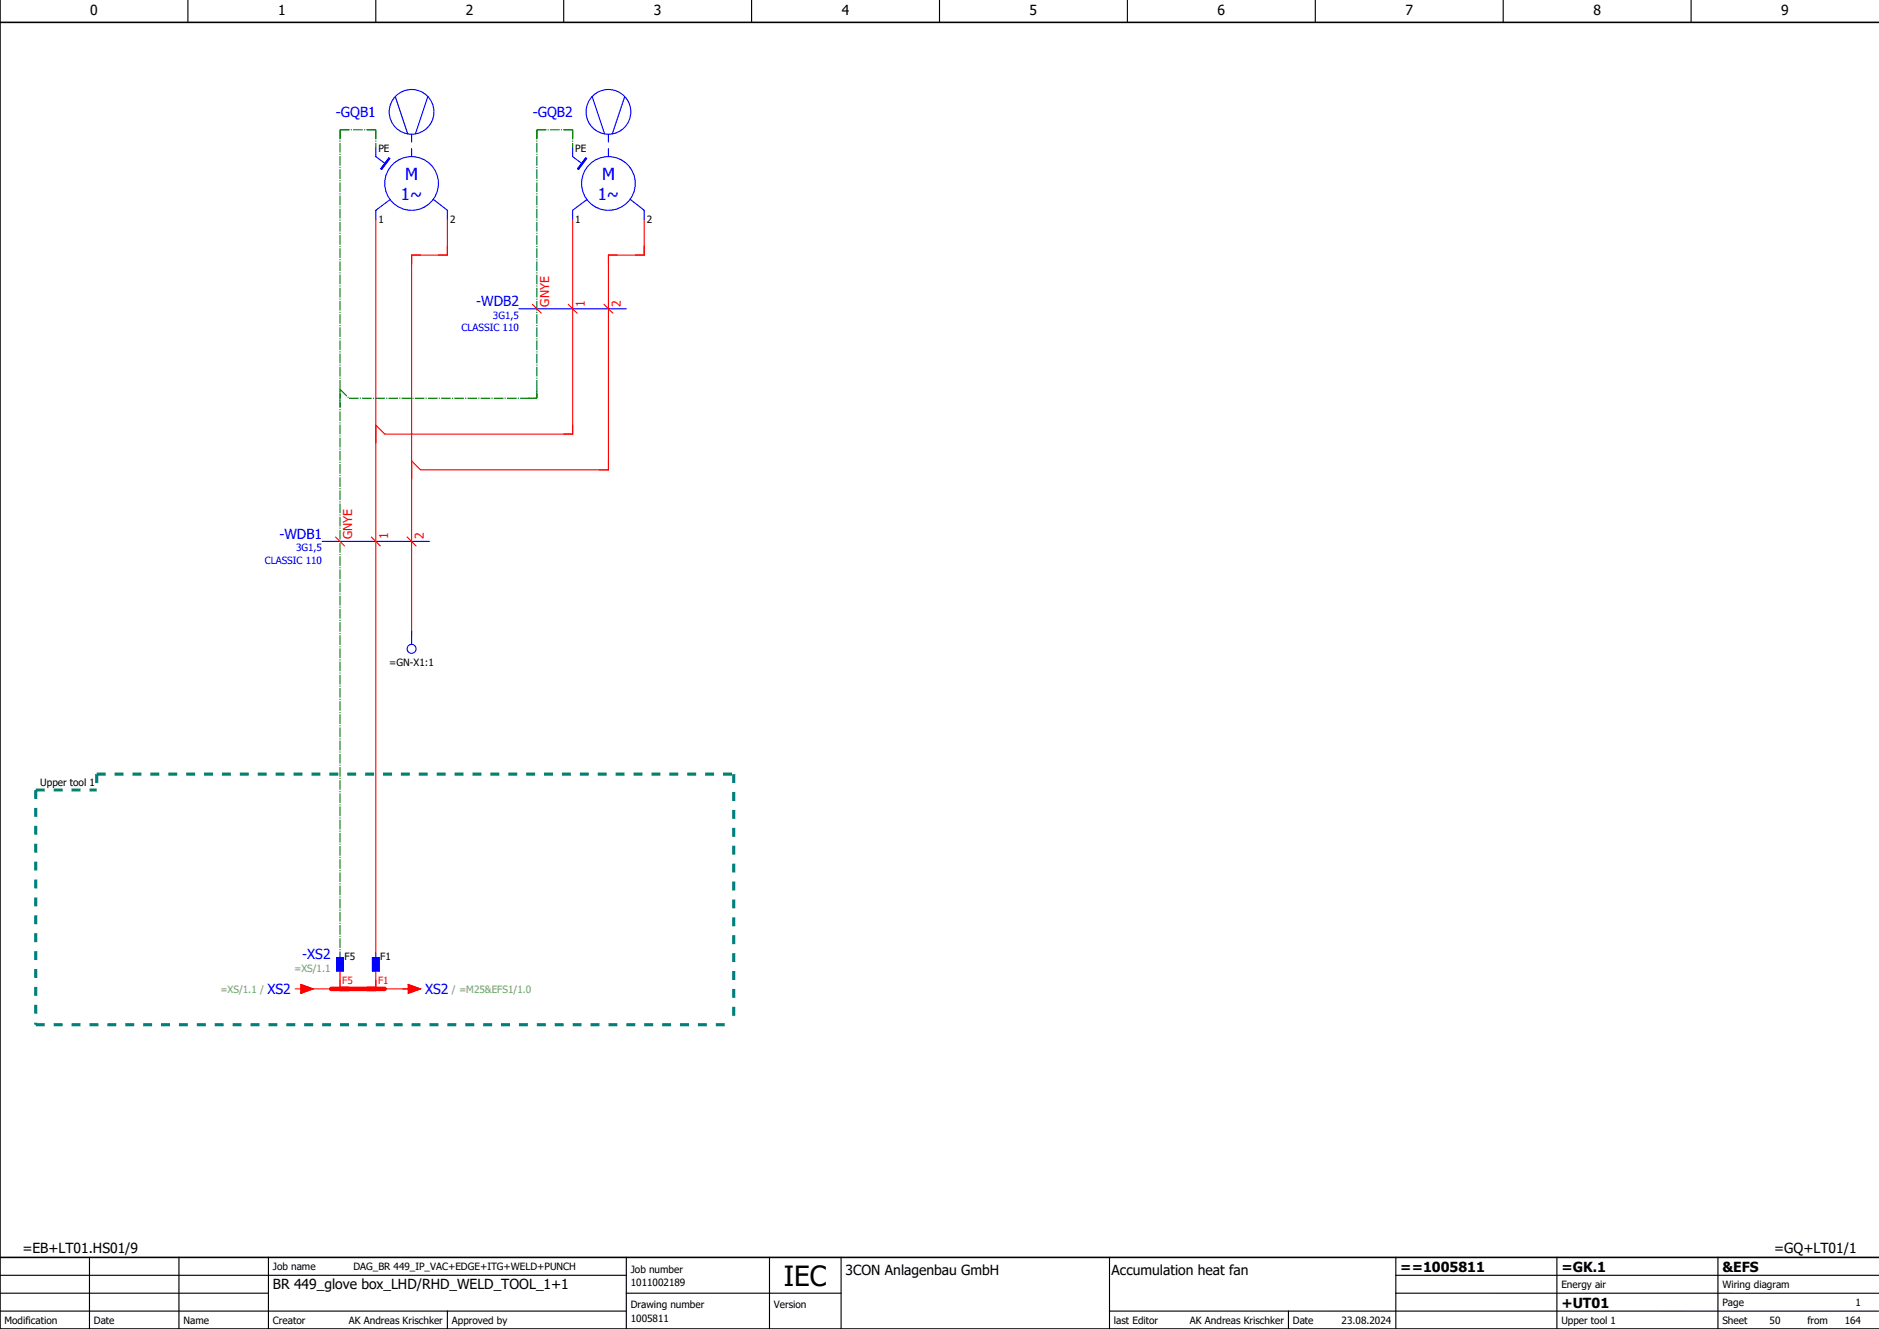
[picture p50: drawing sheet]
<svg xmlns="http://www.w3.org/2000/svg" width="420mm" height="297mm" viewBox="0 0 420 297" stroke-linecap="round" stroke-linejoin="round" font-family="sans-serif">
<defs><g id="words">
<text font-size="6.2" x="175.2" y="287.5">IEC</text>
<g font-size="3.7" fill="#00f">
<text x="90.6" y="40.2">M</text>
<text x="134.6" y="40.2">M</text>
<text x="89.6" y="44.7">1~</text>
<text x="133.6" y="44.7">1~</text>
</g>
<g font-size="3.1">
<text x="20.2" y="3.4">0</text>
<text x="62.2" y="3.4">1</text>
<text x="104.2" y="3.4">2</text>
<text x="146.2" y="3.4">3</text>
<text x="188.2" y="3.4">4</text>
<text x="230.2" y="3.4">5</text>
<text x="272.2" y="3.4">6</text>
<text x="314.2" y="3.4">7</text>
<text x="356.2" y="3.4">8</text>
<text x="398.2" y="3.4">9</text>
<text x="5" y="280">=EB+LT01.HS01/9</text>
<text x="396.6" y="280">=GQ+LT01/1</text>
<text x="189" y="285">3CON Anlagenbau GmbH</text>
<text x="248.5" y="284.9">Accumulation heat fan</text>
<text x="313" y="284.2">==1005811</text>
<text x="349" y="284.2">=GK.1</text>
<text x="385" y="284.2">&amp;EFS</text>
<text x="61" y="288">BR 449_glove box_LHD/RHD_WELD_TOOL_1+1</text>
<text x="349" y="292.2">+UT01</text>
</g>
<g font-size="3.1" fill="#00f">
<text x="75.1" y="26.2">-GQB1</text>
<text x="119.1" y="26.2">-GQB2</text>
<text x="106.4" y="68.4">-WDB2</text>
<text x="62.4" y="120.4">-WDB1</text>
<text x="67.5" y="214.2">-XS2</text>
<text x="59.8" y="222.2">XS2</text>
<text x="95" y="222.2">XS2</text>
</g>
<g font-size="2.7" fill="#f00">
<text x="122.7" y="68.5" transform="rotate(-90 122.7 68.5)">GNYE</text>
<text x="130.7" y="68.5" transform="rotate(-90 130.7 68.5)">1</text>
<text x="138.7" y="68.5" transform="rotate(-90 138.7 68.5)">2</text>
<text x="78.7" y="120.5" transform="rotate(-90 78.7 120.5)">GNYE</text>
<text x="86.7" y="120.5" transform="rotate(-90 86.7 120.5)">1</text>
<text x="94.7" y="120.5" transform="rotate(-90 94.7 120.5)">2</text>
</g>
<g font-size="2.2">
<text x="84.6" y="33.9">PE</text>
<text x="128.6" y="33.9">PE</text>
<text x="84.6" y="49.8">1</text>
<text x="100.6" y="49.8">2</text>
<text x="128.6" y="49.8">1</text>
<text x="144.6" y="49.8">2</text>
<text x="87" y="148.7">=GN-X1:1</text>
<text x="9" y="175.7">Upper tool 1</text>
<text x="77" y="214.4">F5</text>
<text x="85" y="214.4">F1</text>
<text x="61" y="283.9">Job name</text>
<text x="79" y="283.9">DAG_BR 449_IP_VAC+EDGE+ITG+WELD+PUNCH</text>
<text x="141" y="287.4">1011002189</text>
<text x="141" y="284.4">Job number</text>
<text x="349" y="287.9">Energy air</text>
<text x="385" y="287.9">Wiring diagram</text>
<text x="141" y="292.4">Drawing number</text>
<text x="173" y="292.4">Version</text>
<text x="385" y="291.9">Page</text>
<text x="414.8" y="291.9">1</text>
<text x="1" y="295.9">Modification</text>
<text x="21" y="295.9">Date</text>
<text x="41" y="295.9">Name</text>
<text x="61" y="295.9">Creator</text>
<text x="78" y="295.9">AK Andreas Krischker</text>
<text x="101" y="295.9">Approved by</text>
<text x="141" y="295.4">1005811</text>
<text x="249" y="295.9">last Editor</text>
<text x="266" y="295.9">AK Andreas Krischker</text>
<text x="289" y="295.9">Date</text>
<text x="299.9" y="295.9">23.08.2024</text>
<text x="349" y="295.9">Upper tool 1</text>
<text x="385" y="295.9">Sheet</text>
<text x="395.6" y="295.9">50</text>
<text x="404" y="295.9">from</text>
<text x="412.3" y="295.9">164</text>
</g>
<g font-size="2.2" fill="#00f">
<text x="110.2" y="71.2">3G1,5</text>
<text x="103.2" y="73.9">CLASSIC 110</text>
<text x="59.2" y="125.9">CLASSIC 110</text>
<text x="66.2" y="123.2">3G1,5</text>
</g>
<g font-size="2.2" fill="#7ca552">
<text x="49.3" y="221.9">=XS/1.1 /</text>
<text x="65.8" y="217.1">=XS/1.1</text>
<text x="101" y="221.9">/ =M25&amp;EFS1/1.0</text>
</g>
<g font-size="2.2" fill="#f00">
<text x="76.5" y="219.9">F5</text>
<text x="84.5" y="219.9">F1</text>
</g>
</g></defs>
<g fill="none" stroke="#000" stroke-width=".25">
<path d="M42 0v5M84 0v5M126 0v5M168 0v5M210 0v5M252 0v5M294 0v5M336 0v5M378 0v5M0 293h140M0 289h60M0 285h140"/>
<path d="M20 281v16M40 281v16M60 281v16M100 293v3.9M140 289h48M140 281v16M172 281v16M188 281v16M248 293h171.9M248 281v16M288 293v3.9M312 289h107.9"/>
<path d="M312 281v16M348 281v16M384 281v16M420 285h-108"/>
</g>
<path d="M0 0v297h420M0 5h420M0 281h420" fill="none" stroke="#000" stroke-width=".35"/>
<g fill="none" stroke="#f00" stroke-width=".25">
<path d="M84 49v164M100 49v8h-8v85M128 49v48h-42l-2-2M144 49v8h-8v48h-42l-2-2M119 68l2 2M127 68l2 2M135 68l2 2M75 120l2 2M83 120l2 2M91 120l2 2M67.3 220l2.7 1-2.7 1zM76 217v4h-8"/>
<path d="M84 217v4h8M91.2 220l2.8 1-2.8 1zM66 221h1.3"/>
</g>
<g fill="none" stroke="#008000" stroke-width=".25" stroke-dasharray="2.2 .3 .2 .3" stroke-linecap="butt">
<path d="M76 29h8M76 29v60M76 29h2M76 29v2M82 29h2M84 29v4M84 29v2M120 29h8M120 29v60M120 29h2M120 29v2M126 29h2"/>
<path d="M128 29v4M128 29v2M76 89v124M76 87v4M76 87l2 2M78 89h42M118 89h2M120 87v2"/>
</g>
<path d="M74 221h12" fill="none" stroke="#f00" stroke-width="1"/>
<g fill="#00f" stroke="#00f" stroke-width=".22">
<path d="M75.2 214h1.5v3h-1.5z"/>
<path d="M86.9 35.3l.2 .1-1.8 2.5-.2-.2z"/>
<path d="M130.9 35.3l.2 .1-1.8 2.5-.2-.2z"/>
<path d="M83.2 214h1.5v3h-1.5z"/>
</g>
<g fill="none" stroke="#00f" stroke-width=".25">
<path d="M84 33v2l2.2 1.6M86.9 35.3l.2 .1-1.8 2.5-.2-.2zM88.4 21.6l2.7 8.3M92 30v1.8M92 33.2v1.8M95.6 21.6l-2.7 8.3M128 33v2l2.2 1.6M130.9 35.3l.2 .1-1.8 2.5-.2-.2zM132.4 21.6l2.7 8.3M136 30v1.8M136 33.2v1.8M139.6 21.6l-2.7 8.3"/>
<path d="M87.2 44.6l-3.2 2.4v2M96.8 44.5l3.2 2.5v2M131.2 44.6l-3.2 2.4v2M140.8 44.5l3.2 2.5v2M116 69h24M72 121h24M92 141v3M75.2 214h1.5v3h-1.5zM76 213v1M83.2 214h1.5v3h-1.5zM84 213v1"/>
<circle cx="92" cy="25" r="5"/>
<circle cx="136" cy="25" r="5"/>
<circle cx="92" cy="41" r="6"/>
<circle cx="136" cy="41" r="6"/>
<circle cx="92" cy="145" r="1"/>
</g>
<path d="M8 176.6h13.6M8 176.6v52.4M21.6 173v3.6M21.6 173h142.4M164 173v56M8 229h156" fill="none" stroke="#007f7f" stroke-width=".7" stroke-dasharray="2 2" stroke-linecap="butt"/>
<g fill="#f00" stroke="#f00" stroke-width=".22">
<path d="M67.3 220l2.7 1-2.7 1z"/>
<path d="M91.2 220l2.8 1-2.8 1z"/>
</g>
<use href="#words"/>
</svg>
